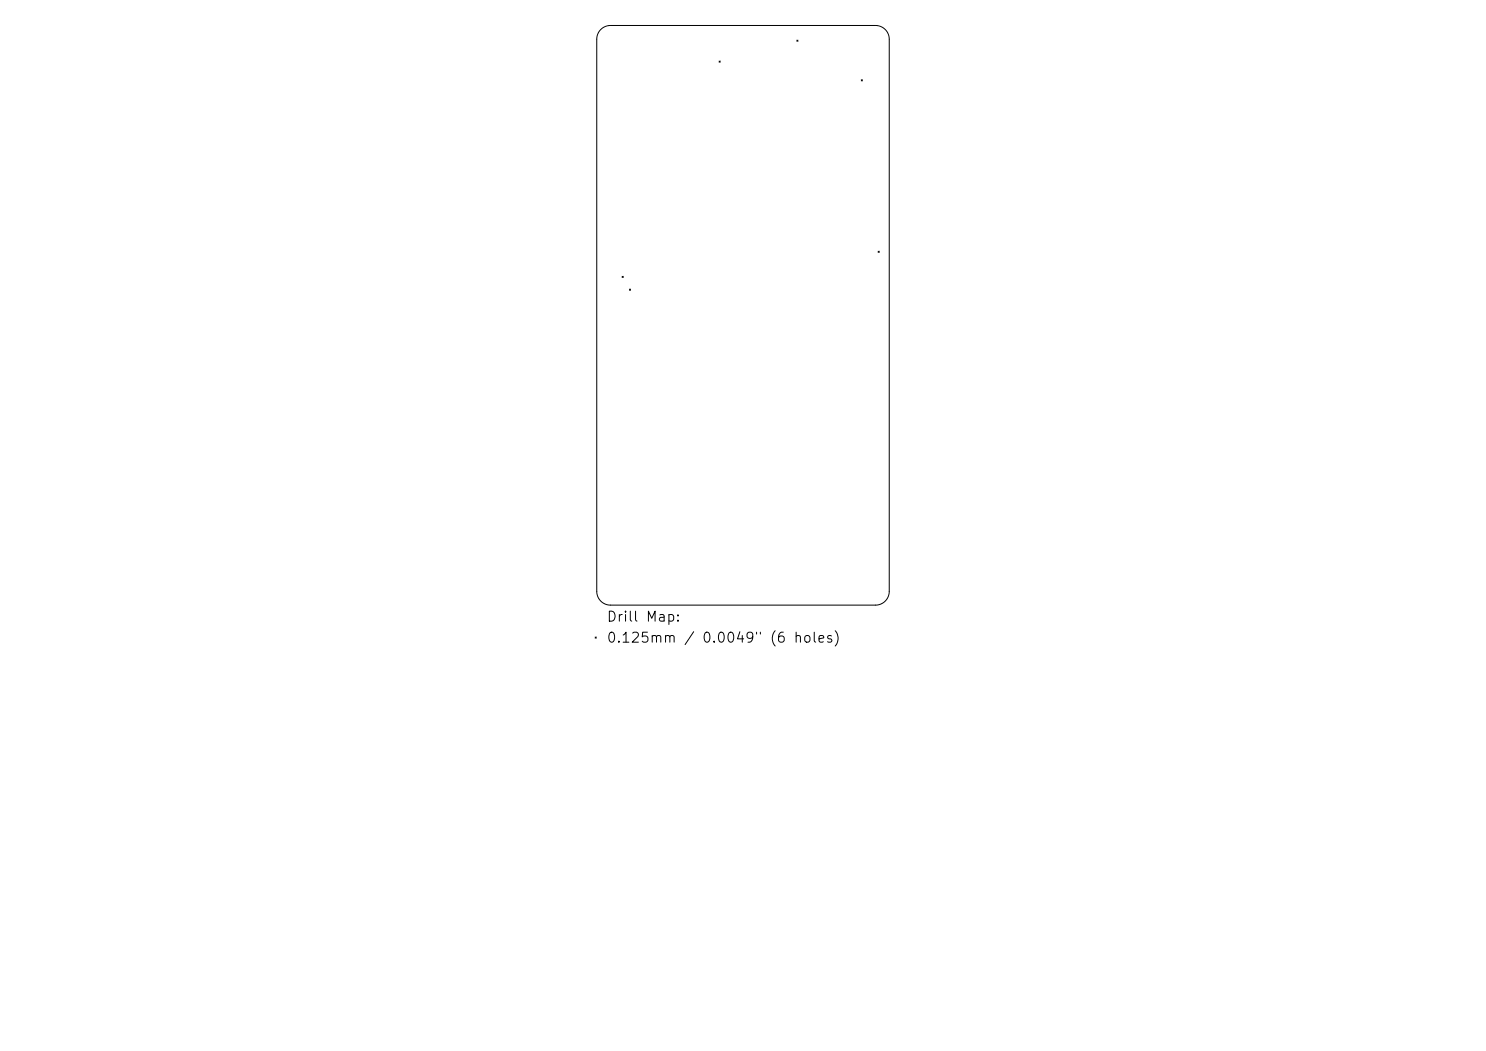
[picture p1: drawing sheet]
<svg xmlns="http://www.w3.org/2000/svg" width="297mm" height="210mm" viewBox="0 0 297 210" stroke-linecap="round" stroke-linejoin="round" font-family="sans-serif">
<defs><g id="words">
<g font-size="2">
<text x="121.1" y="124.7">Drill Map:</text>
<text x="121.1" y="128.9">0.125mm / 0.0049&quot; (6 holes)</text>
</g>
</g></defs>
<g fill="none" stroke="#000" stroke-width=".2">
<path d="M120.1 5.9a2.74 2.74 0 0 1 1.9-.8h53a2.74 2.74 0 0 1 2.7 2.7v110.4a2.74 2.74 0 0 1-2.7 2.7h-53a2.74 2.74 0 0 1-2.7-2.7v-110.4a2.74 2.74 0 0 1 .8-1.9zM143.7 12.2l.3 .2M144 12.2l-.3 .2M159.3 8l.2 .3M159.5 8l-.2 .3M172.1 15.9l.3 .3M172.4 15.9l-.3 .3M124.3 55.2l.3 .2M124.6 55.2l-.3 .2M125.8 57.8l.2 .2M126 57.8l-.2 .2M175.5 50.2l.2 .2"/>
<path d="M175.7 50.2l-.2 .2M119 127.3l.2 .2M119.2 127.3l-.2 .2"/>
</g>
<use href="#words"/>
</svg>
